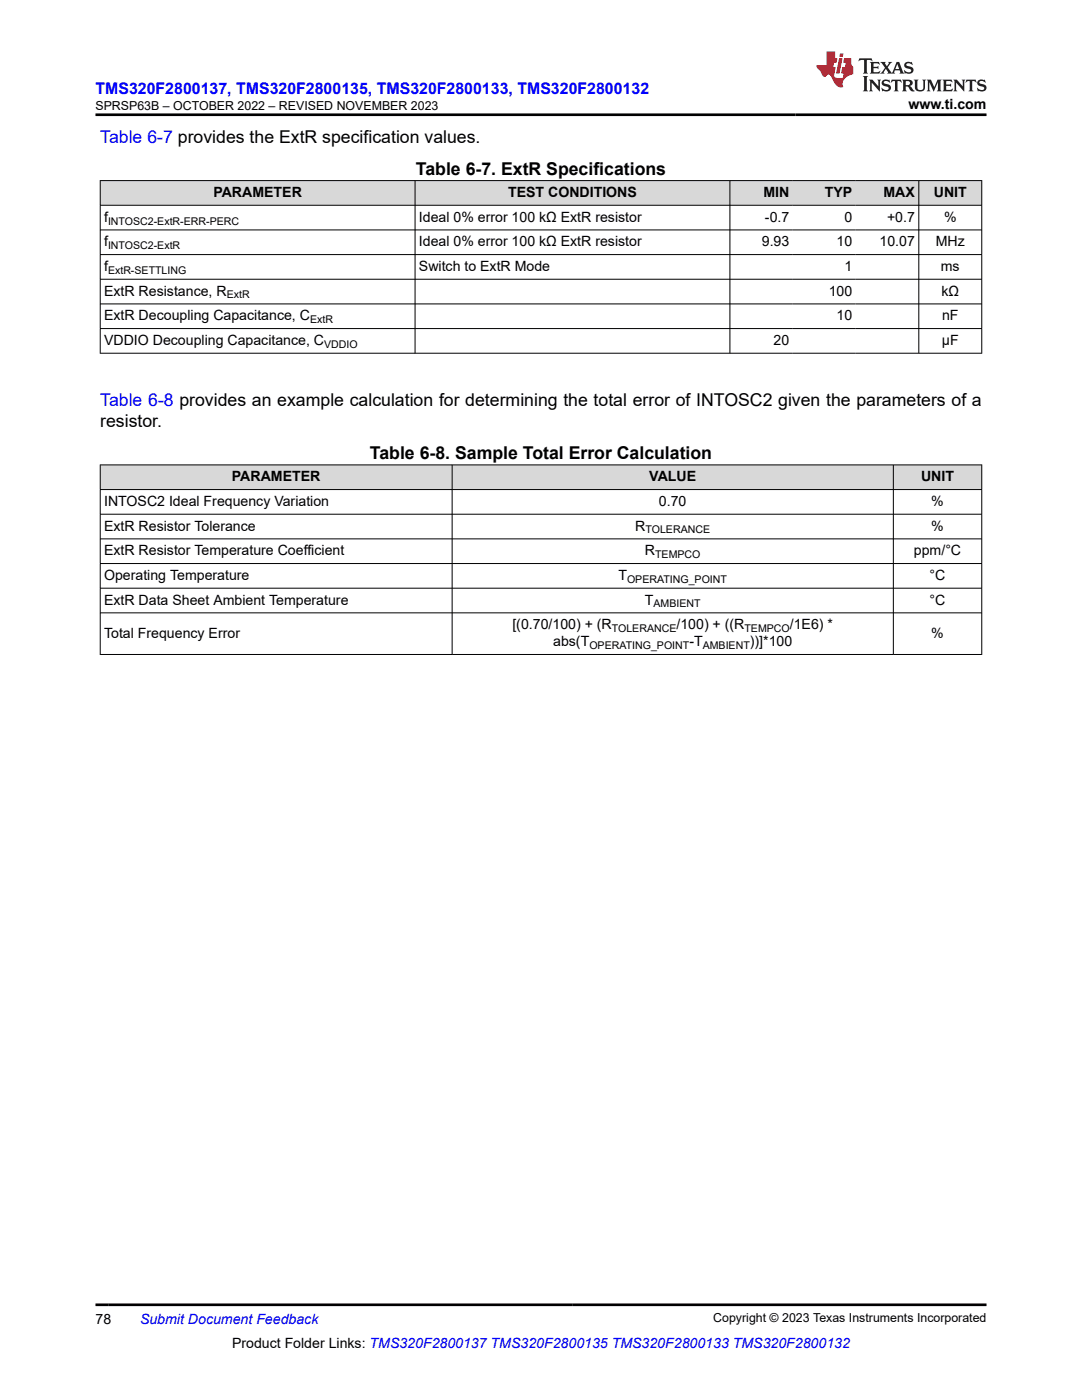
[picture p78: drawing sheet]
<svg xmlns="http://www.w3.org/2000/svg" width="216mm" height="279mm" viewBox="0 0 216 279" stroke-linecap="round" stroke-linejoin="round" font-family="sans-serif">
<defs><g id="words">
<g font-size="3.5" fill="#00f">
<text x="20" y="28.5">Table 6-7 provides the ExtR specification values.</text>
<text x="20" y="81">Table 6-8 provides an example calculation for determining the total error of INTOSC2 given the parameters of a</text>
</g>
<g font-size="3.5">
<text x="83" y="34.9">Table 6-7. ExtR Specifications</text>
<text x="20" y="85.3">resistor.</text>
<text x="73.8" y="91.6">Table 6-8. Sample Total Error Calculation</text>
</g>
<text font-size="3.2" fill="#00f" x="19" y="18.7">TMS320F2800137, TMS320F2800135, TMS320F2800133, TMS320F2800132</text>
<g font-size="2.8">
<text x="181.3" y="21.8">www.ti.com</text>
<text x="42.6" y="39.3">PARAMETER</text>
<text x="101.4" y="39.3">TEST CONDITIONS</text>
<text x="152.3" y="39.3">MIN</text>
<text x="164.6" y="39.3">TYP</text>
<text x="176.3" y="39.3">MAX</text>
<text x="186.3" y="39.3">UNIT</text>
<text x="20.8" y="44.2">f</text>
<text x="83.6" y="44.2">Ideal 0% error 100 kΩ ExtR resistor</text>
<text x="152.6" y="44.2">-0.7</text>
<text x="168.5" y="44.2">0</text>
<text x="177" y="44.2">+0.7</text>
<text x="188.4" y="44.2">%</text>
<text x="20.8" y="49.2">f</text>
<text x="83.6" y="49.2">Ideal 0% error 100 kΩ ExtR resistor</text>
<text x="152" y="49.2">9.93</text>
<text x="166.9" y="49.2">10</text>
<text x="175.5" y="49.2">10.07</text>
<text x="186.7" y="49.2">MHz</text>
<text x="20.8" y="54.1">f</text>
<text x="20.8" y="59">ExtR Resistance, R</text>
<text x="83.6" y="54.1">Switch to ExtR Mode</text>
<text x="165.4" y="59">100</text>
<text x="168.5" y="54.1">1</text>
<text x="187.7" y="54.1">ms</text>
<text x="187.9" y="59">kΩ</text>
<text x="20.8" y="63.9">ExtR Decoupling Capacitance, C</text>
<text x="166.9" y="63.9">10</text>
<text x="188" y="63.9">nF</text>
<text x="20.8" y="68.8">VDDIO Decoupling Capacitance, C</text>
<text x="154.4" y="68.8">20</text>
<text x="187.9" y="68.8">μF</text>
<text x="20.8" y="101">INTOSC2 Ideal Frequency Variation</text>
<text x="46.3" y="96.1">PARAMETER</text>
<text x="129.6" y="96.1">VALUE</text>
<text x="131.5" y="101">0.70</text>
<text x="183.8" y="96.1">UNIT</text>
<text x="185.8" y="101">%</text>
<text x="20.8" y="105.9">ExtR Resistor Tolerance</text>
<text x="126.8" y="105.9">R</text>
<text x="185.8" y="105.9">%</text>
<text x="20.8" y="110.8">ExtR Resistor Temperature Coefficient</text>
<text x="128.7" y="110.8">R</text>
<text x="182.4" y="110.8">ppm/°C</text>
<text x="20.8" y="115.7">Operating Temperature</text>
<text x="123.4" y="115.7">T</text>
<text x="185.5" y="115.7">°C</text>
<text x="20.8" y="120.7">ExtR Data Sheet Ambient Temperature</text>
<text x="102.2" y="125.6">[(0.70/100) + (R</text>
<text x="128.7" y="120.7">T</text>
<text x="135" y="125.6">/100) + ((R</text>
<text x="157.6" y="125.6">/1E6) *</text>
<text x="185.5" y="120.7">°C</text>
<text x="20.8" y="127.3">Total Frequency Error</text>
<text x="110.4" y="129">abs(T</text>
<text x="137.6" y="129">-T</text>
<text x="149.6" y="129">))]*100</text>
<text x="185.8" y="127.3">%</text>
<text x="19" y="264.2">78</text>
<text x="46.3" y="269">Product Folder Links: TMS320F2800137 TMS320F2800135 TMS320F2800133 TMS320F2800132</text>
</g>
<text font-size="2.8" fill="#00f" x="27.9" y="264.2">Submit Document Feedback</text>
<g font-size="2.5">
<text x="19" y="21.9">SPRSP63B – OCTOBER 2022 – REVISED NOVEMBER 2023</text>
<text x="142.3" y="263.9">Copyright © 2023 Texas Instruments Incorporated</text>
</g>
<g font-size="2.1">
<text x="21.6" y="44.8">INTOSC2-ExtR-ERR-PERC</text>
<text x="21.6" y="49.7">INTOSC2-ExtR</text>
<text x="21.6" y="54.6">ExtR-SETTLING</text>
<text x="45.2" y="59.6">ExtR</text>
<text x="61.9" y="64.5">ExtR</text>
<text x="64.7" y="69.4">VDDIO</text>
<text x="128.8" y="106.5">TOLERANCE</text>
<text x="130.7" y="111.4">TEMPCO</text>
<text x="125.1" y="116.3">OPERATING_POINT</text>
<text x="130.4" y="121.2">AMBIENT</text>
<text x="117.6" y="129.5">OPERATING_POINT</text>
<text x="122.1" y="126.1">TOLERANCE</text>
<text x="140.2" y="129.5">AMBIENT</text>
<text x="148.6" y="126.1">TEMPCO</text>
</g>
</g></defs>
<g fill="#d8d8d8">
<path d="M20 36h175.9v5h-175.9z" fill-rule="evenodd"/>
<path d="M20.1 36.1h62.7v4.8h-62.7z" fill-rule="evenodd"/>
<path d="M82.9 36.1h62.7v4.8h-62.7z" fill-rule="evenodd"/>
<path d="M145.7 36.1h12.5v4.8h-12.5z" fill-rule="evenodd"/>
<path d="M158.2 36.1h12.6v4.8h-12.6z" fill-rule="evenodd"/>
<path d="M170.8 36.1h12.5v4.8h-12.5z" fill-rule="evenodd"/>
<path d="M183.4 36.1h12.4v4.8h-12.4z" fill-rule="evenodd"/>
</g>
<g fill="none" stroke="#000" stroke-width=".2">
<path d="M19.9 36h176.1M20 36v34.6M82.8 36v34.6M145.6 36v34.6M183.3 36v34.6M195.9 36v34.6M19.9 41h176.1M19.9 45.9h176.1M19.9 50.8h176.1M19.9 55.7h176.1M19.9 60.7h176.1M19.9 65.6h176.1"/>
<path d="M19.9 70.5h176.1"/>
</g>
<g fill="#d8d8d8">
<path d="M20 92.8h175.9v4.9h-175.9z" fill-rule="evenodd"/>
<path d="M20.1 92.8h70.1v4.8h-70.1z" fill-rule="evenodd"/>
<path d="M90.3 92.8h87.9v4.8h-87.9z" fill-rule="evenodd"/>
<path d="M178.3 92.8h17.5v4.8h-17.5z" fill-rule="evenodd"/>
</g>
<path d="M19.9 92.8h176.1M19.9 97.7h176.1M20 92.7v38M90.2 92.7v38M178.3 92.7v38M195.9 92.7v38M19.9 102.6h176.1M19.9 107.5h176.1M19.9 112.5h176.1M19.9 117.4h176.1M19.9 122.3h176.1M19.9 130.6h176.1" fill="none" stroke="#000" stroke-width=".2"/>
<path d="M171.5 11.6l-.2 .6 .5-.2h.6v.1v2.2l-.2 .4h1l-.2-.4v-2.2v-.1h.5l.5 .2-.1-.6zM173.6 12.4l.2 .3v1.6l-.2 .4h1.9l.1-.6a1.08 1.08 0 0 1-1.3 .2v-.7h.6l.4 .2v-.7l-.4 .2h-.6v-.5l.2-.2a1 1 0 0 1 1 .3l-.1-.5zM175.7 12.4l.9 1.1-1 1.2h.9l-.2-.2 .5-.8 .4 .8-.2 .2h1.6l-.2-.2 .2-.5h.9l.1 .5-.1 .2h.9l-.2-.4-.8-1.9h-.5l-.9 2.1-.9-1.1 .9-1h-.8l.2 .2-.4 .6-.4-.6 .2-.2zM179 12.8l.4 1h-.7zM180.7 12.5a.65 .65 0 0 0-.2 .7 .65 .65 0 0 0 .6 .5l.6 .1 .1 .3a.79 .79 0 0 1-.7 .4 .79 .79 0 0 1-.7-.5l.1 .7 .2-.1a.93 .93 0 0 0 1.1 0 .93 .93 0 0 0 .4-.9 1.46 1.46 0 0 0-1.2-.6l-.1-.3a1.09 1.09 0 0 1 1.2 .2l-.2-.6-.1 .1-.5-.2zM172.2 15.2l.2 .4v2.2l-.2 .4h1l-.2-.4v-2.2l.2-.4zM173.4 15.9l.2 .4v1.5l-.2 .4h.8l-.3-.4 .1-1.3 1.6 1.8v-2l.2-.4h-.7l.1 .2 .1 1.1-1.2-1.3zM176.2 16a.65 .65 0 0 0-.2 .8 .65 .65 0 0 0 .6 .4l.6 .2 .1 .2a.79 .79 0 0 1-.7 .4 .79 .79 0 0 1-.7-.5l.1 .7 .2-.1a.93 .93 0 0 0 1.1 .1 .93 .93 0 0 0 .4-1 1.46 1.46 0 0 0-1.2-.5l-.1-.4a1.09 1.09 0 0 1 1.2 .2l-.1-.6-.2 .1-.5-.1zM177.9 15.9l-.1 .6a.63 .63 0 0 1 .8-.3v1.6l-.3 .4h1l-.2-.4v-1.6a.66 .66 0 0 1 .8 .3l-.1-.6zM180 15.9l.2 .4v1.5l-.2 .4h1l-.2-.2-.1-.7h.5l.1 .2a.79 .79 0 0 0 1.2 .6l-1-.9a.61 .61 0 0 0 .6-.6 .61 .61 0 0 0-.5-.7zM180.8 16.2h.1a.47 .47 0 0 1 .5 .1 .47 .47 0 0 1 .1 .5l-.1 .1-.7 .1zM182.3 15.9l.2 .2a2.27 2.27 0 0 0 .4 2 1.04 1.04 0 0 0 1.7-.7v-1.3l.2-.2h-.8l.2 .4v1.1a.6 .6 0 0 1-.6 .6 .6 .6 0 0 1-.6-.6v-1.1l.3-.4zM184.9 15.9l.2 .4v1.5l-.2 .4h.8l-.3-.4v-1.4l.9 1.9 .9-1.9v1.4l-.3 .4h1l-.2-.4v-1.5l.2-.4h-.8l-.7 1.5-.6-1.5zM188.1 15.9l.2 .4v1.5l-.2 .4h1.9l.1-.6a1.09 1.09 0 0 1-1.3 .2v-.7h.6l.4 .2v-.6l-.4 .2h-.6v-.6l.2-.1a1.01 1.01 0 0 1 1 .3l-.1-.6zM190.2 15.9l.3 .4v1.5l-.3 .4h.8l-.2-.4v-1.3l1.6 1.8v-2l.2-.4h-.7l.2 .2v1.1l-1.2-1.3zM192.8 15.9l-.1 .6a.63 .63 0 0 1 .8-.3v1.6l-.3 .4h1l-.2-.4v-1.6a.66 .66 0 0 1 .8 .3l-.1-.6zM195.2 16a.65 .65 0 0 0-.2 .8 .65 .65 0 0 0 .6 .4l.6 .2 .2 .2a.79 .79 0 0 1-.7 .4 .79 .79 0 0 1-.7-.5l.1 .7 .2-.1a.93 .93 0 0 0 1 .1 .93 .93 0 0 0 .5-1 1.46 1.46 0 0 0-1.3-.5v-.4a1.09 1.09 0 0 1 1.2 .2l-.2-.6-.2 .1-.5-.1z" fill="#231f20"/>
<path d="M164.9 10.3v2.7h-2l.1 .4 .8 1a.95 .95 0 0 0 1 .9 .59 .59 0 0 1 .5-.4 .59 .59 0 0 1 .5 .3l.4 .8a1.59 1.59 0 0 0 2.1 1.4 1.61 1.61 0 0 1 1-2.3l1-.3-.1-1.5a1.59 1.59 0 0 1-.3-1.7h-1.5l-.2 .9h.6l-.2 .9h-.5l-.2 .9v.3l.4 .1-.1 .9h-.7a.73 .73 0 0 1-1-.7l.3-1.5h-.5l.1-.9h.5l.2-.9h-.5v-1.3zM167.4 11.6l-.6 3.1h.7l.6-3.1zM167.6 10.7l-.1 .6h.7l.1-.6z" fill="#ed1c24"/>
<path d="M19 22.9h177.8M19 260.4h177.8" fill="none" stroke="#000" stroke-width=".53"/>
<use href="#words"/>
</svg>
